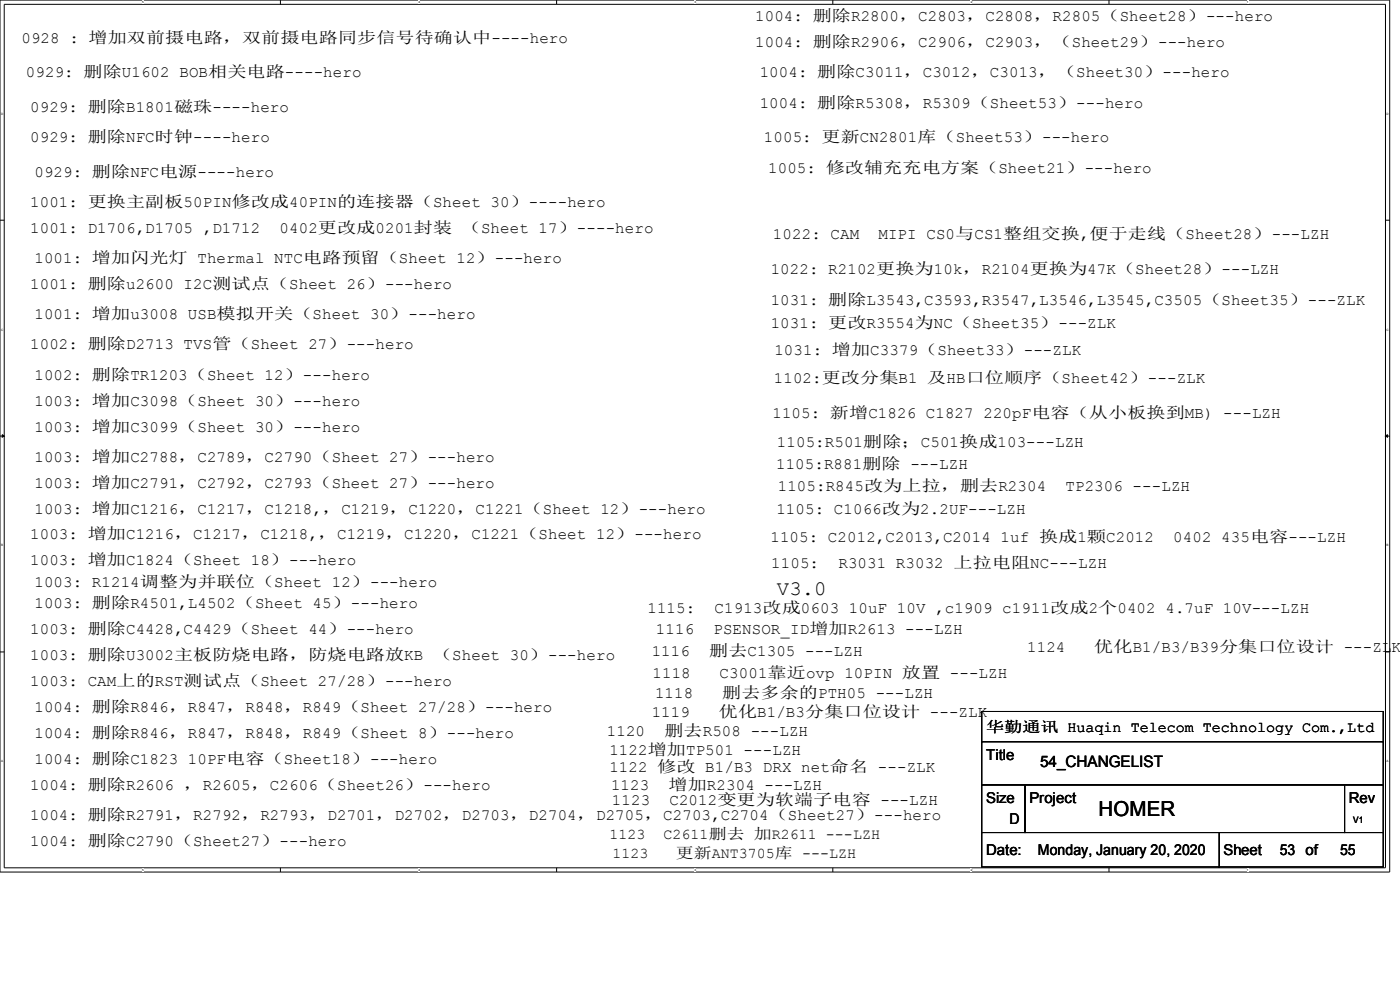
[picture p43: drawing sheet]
<svg xmlns="http://www.w3.org/2000/svg" width="420mm" height="297mm" viewBox="0 0 420 297" stroke-linecap="round" stroke-linejoin="round" font-family="sans-serif">
<defs><g id="words">
<g font-size="6.2">
<text x="233.2" y="178.5">V3.0</text>
<text x="329.7" y="245">HOMER</text>
</g>
<g font-size="4.7">
<text x="226.7" y="6.4">1004: 删除R2800，C2803，C2808，R2805（Sheet28）---hero</text>
<text x="6.4" y="12.9">0928 : 增加双前摄电路，双前摄电路同步信号待确认中----hero</text>
<text x="226.7" y="14.2">1004: 删除R2906，C2906，C2903，（Sheet29）---hero</text>
<text x="7.8" y="23.2">0929: 删除U1602 BOB相关电路----hero</text>
<text x="228" y="23.2">1004: 删除C3011，C3012，C3013，（Sheet30）---hero</text>
<text x="9.1" y="33.6">0929: 删除B1801磁珠----hero</text>
<text x="228" y="32.3">1004: 删除R5308，R5309（Sheet53）---hero</text>
<text x="9.1" y="42.7">0929: 删除NFC时钟----hero</text>
<text x="229.3" y="42.7">1005: 更新CN2801库（Sheet53）---hero</text>
<text x="10.3" y="53">0929: 删除NFC电源----hero</text>
<text x="230.5" y="51.8">1005: 修改辅充充电方案（Sheet21）---hero</text>
<text x="9.1" y="62.1">1001: 更换主副板50PIN修改成40PIN的连接器（Sheet 30）----hero</text>
<text x="9.1" y="69.9">1001: D1706,D1705 ,D1712</text>
<text x="83.9" y="69.9">0402更改成0201封装 （Sheet 17）----hero</text>
<text x="232" y="71.8">1022: CAM</text>
<text x="263.6" y="71.8">MIPI CS0与CS1整组交换,便于走线（Sheet28）---LZH</text>
<text x="10.3" y="78.9">1001: 增加闪光灯 Thermal NTC电路预留（Sheet 12）---hero</text>
<text x="231.3" y="82.1">1022: R2102更换为10k，R2104更换为47K（Sheet28）---LZH</text>
<text x="9.1" y="86.7">1001: 删除u2600 I2C测试点（Sheet 26）---hero</text>
<text x="10.3" y="95.8">1001: 增加u3008 USB模拟开关（Sheet 30）---hero</text>
<text x="231.3" y="91.4">1031: 删除L3543,C3593,R3547,L3546,L3545,C3505（Sheet35）---ZLK</text>
<text x="231.3" y="98.4">1031: 更改R3554为NC（Sheet35）---ZLK</text>
<text x="9.1" y="104.8">1002: 删除D2713 TVS管（Sheet 27）---hero</text>
<text x="232.4" y="106.4">1031: 增加C3379（Sheet33）---ZLK</text>
<text x="10.3" y="113.9">1002: 删除TR1203（Sheet 12）---hero</text>
<text x="232.2" y="114.9">1102:更改分集B1 及HB口位顺序（Sheet42）---ZLK</text>
<text x="10.3" y="121.7">1003: 增加C3098（Sheet 30）---hero</text>
<text x="231.8" y="125.4">1105: 新增C1826 C1827 220pF电容（从小板换到MB) ---LZH</text>
<text x="10.3" y="129.5">1003: 增加C3099（Sheet 30）---hero</text>
<text x="233.2" y="134">1105:R501删除；C501换成103---LZH</text>
<text x="10.3" y="138.5">1003: 增加C2788，C2789，C2790（Sheet 27）---hero</text>
<text x="232.9" y="140.8">1105:R881删除 ---LZH</text>
<text x="10.3" y="146.3">1003: 增加C2791，C2792，C2793（Sheet 27）---hero</text>
<text x="233.4" y="147.4">1105:R845改为上拉，删去R2304</text>
<text x="319.8" y="147.4">TP2306 ---LZH</text>
<text x="10.3" y="154.1">1003: 增加C1216，C1217，C1218,，C1219，C1220，C1221（Sheet 12）---hero</text>
<text x="233" y="154.1">1105: C1066改为2.2UF---LZH</text>
<text x="9.1" y="161.8">1003: 增加C1216，C1217，C1218,，C1219，C1220，C1221（Sheet 12）---hero</text>
<text x="231.2" y="162.6">1105: C2012,C2013,C2014 1uf 换成1颗C2012</text>
<text x="352.1" y="162.6">0402 435电容---LZH</text>
<text x="9.1" y="169.6">1003: 增加C1824（Sheet 18）---hero</text>
<text x="231.5" y="170.5">1105:</text>
<text x="251.6" y="170.5">R3031 R3032 上拉电阻NC---LZH</text>
<text x="10.3" y="176.1">1003: R1214调整为并联位（Sheet 12）---hero</text>
<text x="10.3" y="182.6">1003: 删除R4501,L4502（Sheet 45）---hero</text>
<text x="194.3" y="183.8">1115:</text>
<text x="214.5" y="183.8">C1913改成0603 10uF 10V ,c1909 c1911改成2个0402 4.7uF 10V---LZH</text>
<text x="9.1" y="190.4">1003: 删除C4428,C4429（Sheet 44）---hero</text>
<text x="196.8" y="190.4">1116</text>
<text x="214.1" y="190.4">PSENSOR_ID增加R2613 ---LZH</text>
<text x="195.6" y="196.8">1116</text>
<text x="212.9" y="196.8">删去C1305 ---LZH</text>
<text x="308.3" y="195.5">1124</text>
<text x="328.4" y="195.5">优化B1/B3/B39分集口位设计 ---ZLK</text>
<text x="9.1" y="198.1">1003: 删除U3002主板防烧电路，防烧电路放KB （Sheet 30）---hero</text>
<text x="195.8" y="203.3">1118</text>
<text x="216" y="203.3">C3001靠近ovp 10PIN 放置 ---LZH</text>
<text x="9.1" y="205.9">1003: CAM上的RST测试点（Sheet 27/28）---hero</text>
<text x="196.6" y="209.5">1118</text>
<text x="216.7" y="209.5">删去多余的PTH05 ---LZH</text>
<text x="10.3" y="213.6">1004: 删除R846，R847，R848，R849（Sheet 27/28）---hero</text>
<text x="195.6" y="215">1119</text>
<text x="215.7" y="215">优化B1/B3分集口位设计 ---ZLK</text>
<text x="10.3" y="221.4">1004: 删除R846，R847，R848，R849（Sheet 8）---hero</text>
<text x="182.1" y="220.9">1120</text>
<text x="199.4" y="220.9">删去R508 ---LZH</text>
<text x="182.9" y="226.5">1122增加TP501 ---LZH</text>
<text x="10.3" y="229.2">1004: 删除C1823 10PF电容（Sheet18）---hero</text>
<text x="182.9" y="231.7">1122 修改 B1/B3 DRX net命名 ---ZLK</text>
<text x="312.2" y="230.2">54_CHANGELIST</text>
<text x="9.1" y="237">1004: 删除R2606 ，R2605，C2606（Sheet26）---hero</text>
<text x="183.4" y="237">1123</text>
<text x="200.7" y="237">增加R2304 ---LZH</text>
<text x="183.6" y="241.5">1123</text>
<text x="200.9" y="241.5">C2012变更为软端子电容 ---LZH</text>
<text x="9.1" y="246.1">1004: 删除R2791，R2792，R2793，D2701，D2702，D2703，D2704，D2705，C2703,C2704（Sheet27）---hero</text>
<text x="9.1" y="253.9">1004: 删除C2790（Sheet27）---hero</text>
</g>
<g font-size="4.5">
<text x="296" y="219.7">华勤通讯 Huaqin Telecom Technology Com.,Ltd</text>
<text x="296" y="228">Title</text>
<text x="296" y="240.9">Size</text>
<text x="308.9" y="240.9">Project</text>
<text x="404.8" y="240.9">Rev</text>
<text x="182.9" y="251.8">1123</text>
<text x="199.1" y="251.8">C2611删去 加R2611 ---LZH</text>
<text x="302.9" y="247.3">D</text>
<text x="183.8" y="257.4">1123</text>
<text x="202.8" y="257.4">更新ANT3705库 ---LZH</text>
<text x="296" y="256.4">Date:</text>
<text x="311.5" y="256.4">Monday, January 20, 2020</text>
<text x="367.2" y="256.4">Sheet</text>
<text x="384" y="256.4">53 of</text>
<text x="402.2" y="256.4">55</text>
</g>
<text font-size="2.7" x="406.1" y="247">V1</text>
<g font-size=".9">
<text x="42.7" y="1">5</text>
<text x="125.6" y="1">4</text>
<text x="208.4" y="1">3</text>
<text x="291.3" y="1">2</text>
<text x="374.2" y="1">1</text>
<text x=".3" y="34.4">D</text>
<text x="416.1" y="34.4">D</text>
<text x=".3" y="99.2">C</text>
<text x="416.1" y="99.2">C</text>
<text x=".3" y="163.9">B</text>
<text x="416.1" y="163.9">B</text>
<text x=".3" y="228.7">A</text>
<text x="416.1" y="228.7">A</text>
<text x="42.7" y="261.3">5</text>
<text x="125.6" y="261.3">4</text>
<text x="208.4" y="261.3">3</text>
<text x="291.3" y="261.3">2</text>
<text x="374.2" y="261.3">1</text>
</g>
</g></defs>
<path d="M0 0h417.1v261.6h-417.1zM1.3 1.3h414.5v259.1h-414.5z" fill="none" stroke="#000" stroke-width=".3"/>
<g fill="#fff">
<path d="M42.7 .2h.3v.9h-.3z"/>
<path d="M42.7 260.5h.3v1h-.3z"/>
</g>
<path d="M84.2 0v1.3M84.2 260.4v1.2" fill="none" stroke="#000" stroke-width=".3"/>
<g fill="#fff">
<path d="M125.6 .2h.3v.9h-.3z"/>
<path d="M125.6 260.5h.3v1h-.3z"/>
</g>
<path d="M167 0v1.3M167 260.4v1.2" fill="none" stroke="#000" stroke-width=".3"/>
<g fill="#fff">
<path d="M208.4 .2h.4v.9h-.4z"/>
<path d="M208.4 260.5h.4v1h-.4z"/>
</g>
<path d="M249.9 0v1.3M249.9 260.4v1.2" fill="none" stroke="#000" stroke-width=".3"/>
<g fill="#fff">
<path d="M291.3 .2h.4v.9h-.4z"/>
<path d="M291.3 260.5h.4v1h-.4z"/>
</g>
<path d="M332.8 0v1.3M332.8 260.4v1.2" fill="none" stroke="#000" stroke-width=".3"/>
<g fill="#fff">
<path d="M374.2 .2h.4v.9h-.4z"/>
<path d="M374.2 260.5h.4v1h-.4z"/>
<path d="M.3 33.6h.5v1h-.5z"/>
<path d="M416.1 33.6h.5v1h-.5z"/>
<path d="M.3 98.4h.5v.9h-.5z"/>
<path d="M416.1 98.4h.5v.9h-.5z"/>
</g>
<path d="M0 66.1h1.3M415.8 66.1h1.3" fill="none" stroke="#000" stroke-width=".3"/>
<g fill="#fff">
<path d="M.3 163.2h.5v.9h-.5z"/>
<path d="M416.1 163.2h.5v.9h-.5z"/>
</g>
<path d="M0 130.8h1.3M415.8 130.8h1.3" fill="none" stroke="#000" stroke-width=".3"/>
<path d="M.7 130.4l.6 .4-.6 .4zM415.8 130.8l.6-.4v.8z" fill="#000" stroke="#000" stroke-width=".3"/>
<g fill="#fff">
<path d="M.3 228h.5v.9h-.5z"/>
<path d="M416.1 228h.5v.9h-.5z"/>
</g>
<path d="M0 195.6h1.3M415.8 195.6h1.3M294.6 213.5h120.5v9h-120.5zM294.6 222.5h120.5v13h-120.5zM294.6 235.5h13v14.3h-13zM307.6 235.5h95.9v14.3h-95.9zM403.5 235.5h11.6v14.3h-11.6zM294.6 249.8h71.3v10.3h-71.3zM365.9 249.8h49.2v10.3h-49.2z" fill="none" stroke="#000" stroke-width=".3"/>
<use href="#words"/>
</svg>
